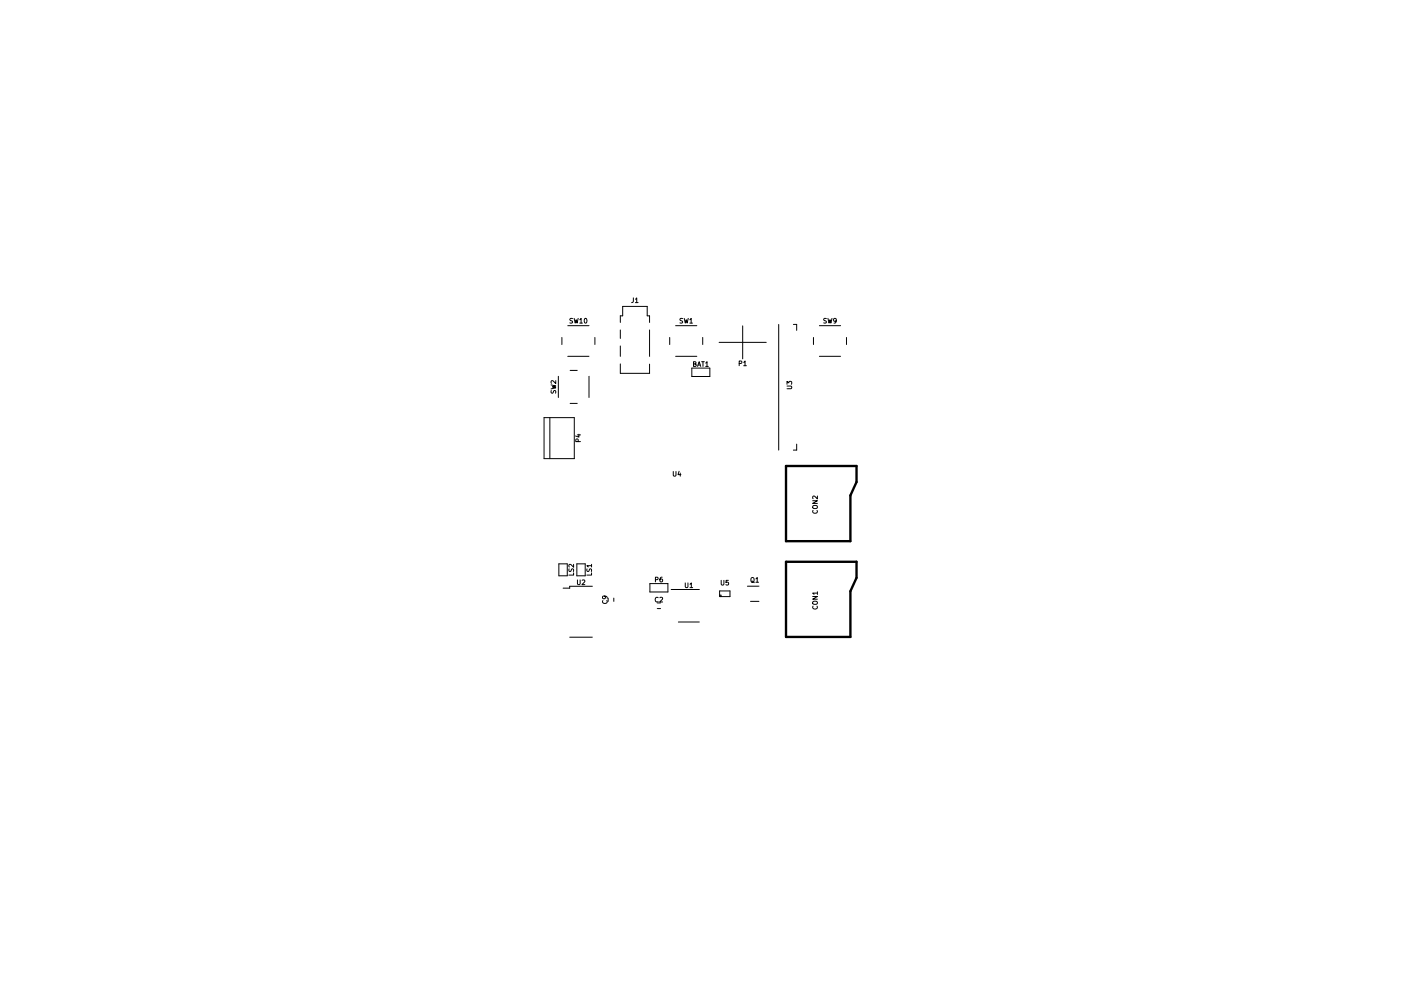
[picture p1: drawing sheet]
<svg xmlns="http://www.w3.org/2000/svg" width="297mm" height="210mm" viewBox="0 0 297 210" stroke-linecap="round" stroke-linejoin="round" font-family="sans-serif">
<g fill="none" stroke="#000" stroke-width=".21">
<path d="M118.4 79.8v4.5M119.1 71.6v1.5M120.4 75.6h4.5M120.4 69.1h4.5M120.9 78.6h1.5M121.4 67.6h-.5a.42 .42 0 0 0 .4 .6v.3h-.5M121.7 67.6l.3 1 .2-.8 .1 .8 .3-1M122.9 67.8l.3-.2v1M122.9 68.6h.6M124 67.6h.1a.49 .49 0 0 1 .4 .5 .49 .49 0 0 1-.5 .4l-.1-.3zM124.9 79.8v4.5M126.1 71.6v1.5"/>
<path d="M131.5 68.4v-1.4h.5v-2h5.2v2h.5v1.4M131.5 70v1.8M131.5 73.4v2.2M131.5 77.2v2h6.2v-1.9M134.3 63.2l-.1 .9-.3 .1M134.7 63.5l.3-.3v1M134.7 64.2h.6M137.7 70v5.6M142 71.6v1.5M143.2 75.6h4.5M143.2 69.1h4.5M144.7 67.6h-.5a.42 .42 0 0 0 .5 .6l-.1 .3h-.4"/>
<path d="M145.1 67.6l.2 1 .2-.8 .2 .8 .2-1M146.3 67.8l.2-.2v1M146.3 68.6h.5M146.7 78.1h3.8v1.8h-3.8zM147 77.2h.5v-.4l-.5-.1v1h.4l.2-.3-.2-.2M147.9 77.7l.3-1 .4 1M148 77.5h.5M148.8 76.7h.5M149 71.6v1.5M149 76.7v1M149.6 77l.3-.3v1M149.6 77.7h.6"/>
<path d="M152.5 72.6h10M156.7 77.1h.5v-.4l-.5-.1v1M157.5 69.1v7M157.7 76.9l.3-.3v1M157.7 77.6h.5M165.1 68.8v26.7M168.2 68.8h.7v1.3M172.5 71.6v1.5M173.7 75.6h4.5M173.7 69.1h4.5M175.2 67.6h-.5a.42 .42 0 0 0 .5 .6l-.1 .3h-.5M175.5 67.6l.3 1 .2-.8 .2 .8 .2-1"/>
<path d="M177.3 68l-.2 .2-.3-.1v-.5h.3l.2 .1v.6l-.5 .3M179.5 71.6v1.5M115.4 88.6h6.4v8.7h-6.4zM116.6 88.6v8.7M116.8 81.7l1 .2-.7 .2 .7 .2-1 .2M116.9 82.9v.5a.42 .42 0 0 0 .6-.5h.3v.5M117.8 80.8v.6l-.7-.6-.3 .1 .1 .4M120.9 85.6h1.5M122.4 92.3h.7M122.6 93.7l-.1-.5h-.3l-.1 .5h1M122.7 92.1v.6l-.7-.2M144 100l-.3 .7h.7"/>
<path d="M166.9 81.9h.8l.2 .2-.2 .4h-.8M166.9 81.5v-.6l.3 .3 .1-.2h.5v.5M168.9 94.2v1.3h-.7M118.5 119.6h1.8v2.6h-1.8zM121.6 119.7v.7l-.7-.7-.3 .2 .1 .4M122.3 119.6h1.8v2.6h-1.8zM125.4 119.7v.6M142.7 100v.8l.2 .2 .4-.2v-.8M144.2 100.4v.6M172.3 106.2h1l-1 .6h1M172.3 107.4l.3-.2 .6 .1 .1 .4-.3 .2h-.6zM172.4 108.3a.44 .44 0 0 0 .4 .6 .44 .44 0 0 0 .4-.6"/>
<path d="M173.3 105.2v.7l-.7-.7-.3 .2 .1 .4M120.7 120.7v.5a.42 .42 0 0 0 .5-.5l.4 .1v.5M120.8 135.2h4.8M121.6 121.5v.5h-1M122.4 123v.9l.2 .1 .4-.1v-.9M123.4 123.1l.4-.1 .2 .3-.6 .7h.6M124.5 120.7v.5a.42 .42 0 0 0 .5-.5l.4 .1v.5M125.4 121.5v.5h-1M125.4 120h-1l.3 .3M125.6 124.4h-4.8v.4h-1.4M127.8 127.4a.44 .44 0 0 0 .4 .6 .44 .44 0 0 0 .4-.6M128.2 126.5l.2 .2-.1 .2-.5 .1-.1-.3 .2-.2h.6l.2 .4"/>
<path d="M128.9 126.9v.7M130.1 126.9v.7M137.8 123.8h3.8v1.8h-3.8zM139 123l.4-.1 .1-.3-.5-.1v1M139.3 127.9h.8M139.3 129.1h.8M139.5 126.8a.44 .44 0 0 0-.6 .4 .44 .44 0 0 0 .6 .4M139.9 126.8l.4-.1 .2 .3-.6 .7h.6M140.4 122.5l-.4 .2-.1 .6 .2 .2 .3-.1v-.5l-.3-.1-.2 .2M142.3 125.1h6M143.8 132h4.5M145.3 123.7v.8l.2 .2 .4-.2v-.8"/>
<path d="M146.3 124l.3-.3v1M146.3 124.7h.6M152.6 126.3h.3v.3M152.6 125.4h2.2v1.2h-2.2zM152.9 123.1v.8l.2 .2 .4-.2v-.8M154.4 123.1h-.4l-.1 .5h.5v.4h-.5M158.5 124.4h2.4M159.1 127.6h1.8M159.3 122.7l.1-.2 .4 .2 .1 .5-.2 .3-.4-.1zM159.4 123.3l.5 .3M160.3 122.8l.2-.3v1M160.3 123.5h.5"/>
<path d="M172.3 126.6h1l-1 .5h1M172.3 127.7l.3-.1h.6l.1 .4-.3 .2h-.6zM172.4 128.6a.44 .44 0 0 0 .4 .6 .44 .44 0 0 0 .4-.6M173.3 125.8h-1l.3 .3M173.3 125.6v.5"/>
</g>
<path d="M166.6 98.9h15v3.4l-1.3 2.8v9.7h-13.7zM166.6 119.2h15v3.4l-1.3 2.8v9.7h-13.7z" fill="none" stroke="#000" stroke-width=".5"/>
</svg>
